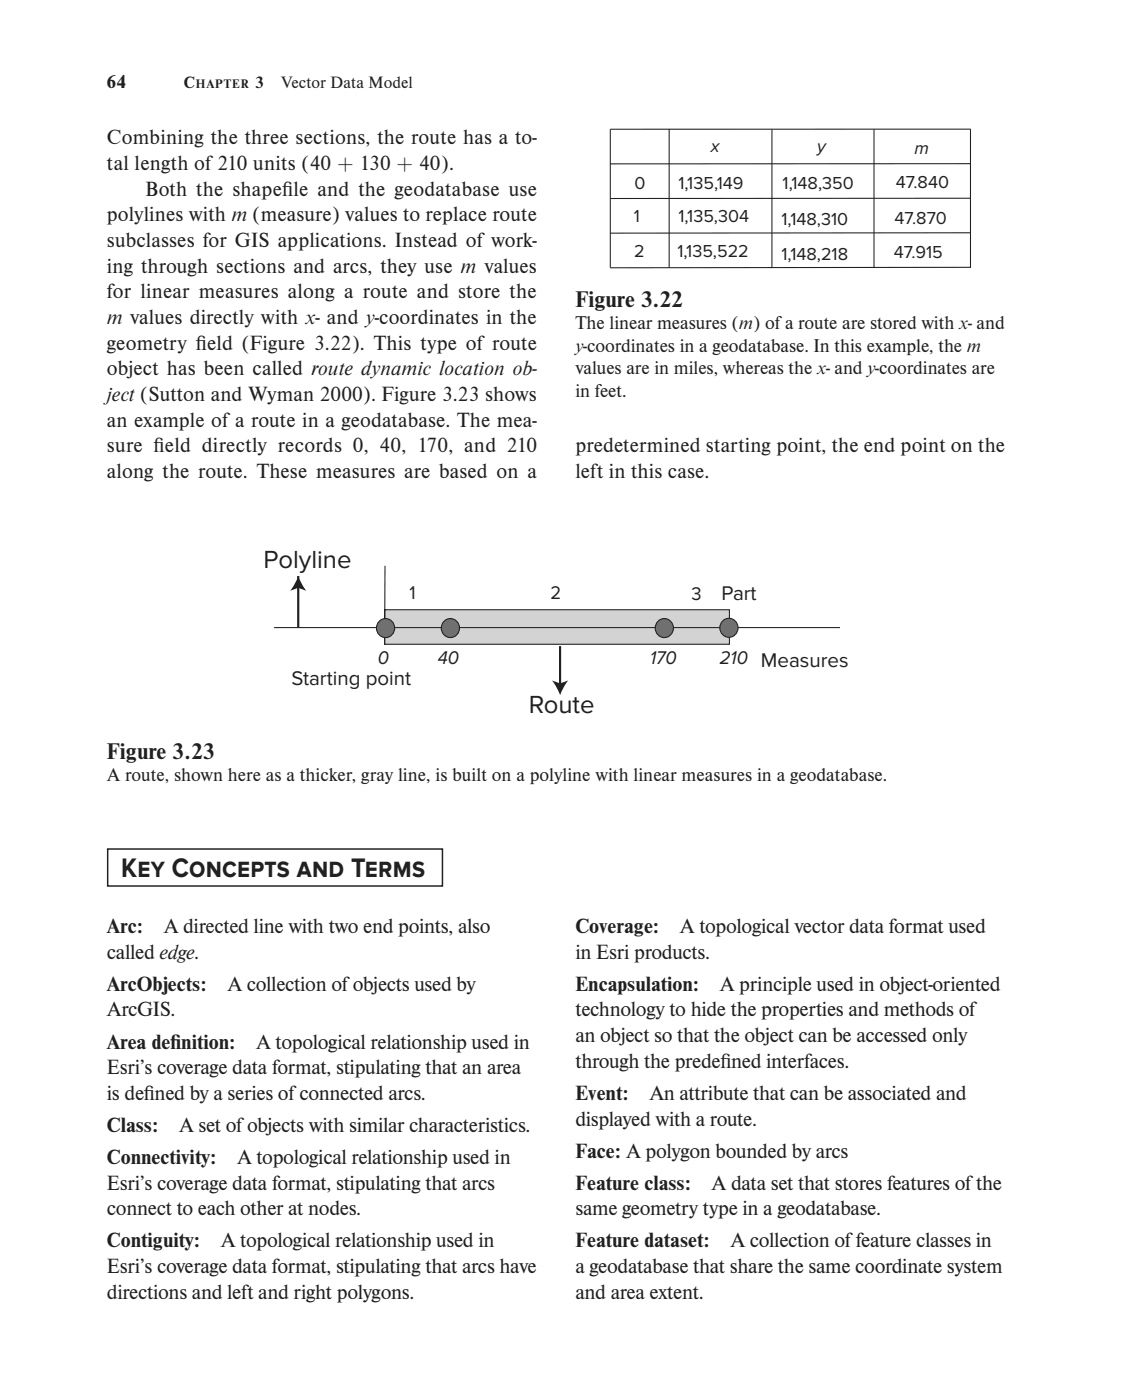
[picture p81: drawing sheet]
<svg xmlns="http://www.w3.org/2000/svg" width="188mm" height="231mm" viewBox="0 0 188 231" stroke-linecap="round" stroke-linejoin="round" font-family="sans-serif">
<defs><g id="words">
<text font-size="4.6" fill="#231f20" x="20" y="144.7">KEY CONCEPTS AND TERMS</text>
<g font-size="4.2" fill="#231f20">
<text x="43.5" y="93.8">Polyline</text>
<text x="87.2" y="117.6">Route</text>
</g>
<g font-size="3.9" fill="#231f20">
<text x="94.9" y="50.6">Figure 3.22</text>
<text x="17.6" y="125.2">Figure 3.23</text>
</g>
<g font-size="3.5" fill="#231f20">
<text x="17.6" y="23.8">Combining the three sections, the route has a to-</text>
<text x="17.6" y="28.1">tal length of 210 units (40 + 130 + 40).</text>
<text x="24" y="32.3">Both the shapef</text>
<text x="46.5" y="32.3">ile and the geodatabase use</text>
<text x="17.6" y="36.5">polylines with m (measure) values to replace route</text>
<text x="17.6" y="40.8">subclasses for GIS applications. Instead of work-</text>
<text x="17.6" y="45">ing through sections and arcs, they use m values</text>
<text x="17.6" y="49.2">for linear measures along a route and store the</text>
<text x="17.6" y="53.5">m values directly with x- and y-coordinates in the</text>
<text x="17.6" y="57.7">geometry f</text>
<text x="32.3" y="57.7">ield (Figure 3.22). This type of route</text>
<text x="17.6" y="61.9">object has been called route dynamic location ob-</text>
<text x="17.6" y="66.2">ject (Sutton and Wyman 2000). Figure 3.23 shows</text>
<text x="17.6" y="70.4">an example of a route in a geodatabase. The mea-</text>
<text x="17.6" y="74.6">sure f</text>
<text x="25.3" y="74.6">ield directly records 0, 40, 170, and 210</text>
<text x="94.9" y="74.6">predetermined starting point, the end point on the</text>
<text x="17.6" y="78.9">along the route. These measures are based on a</text>
<text x="94.9" y="78.9">left in this case.</text>
<text x="17.6" y="154">Arc:  A directed line with two end points, also</text>
<text x="94.9" y="154">Coverage:  A topological vector data format used</text>
<text x="17.6" y="158.2">called edge.</text>
<text x="94.9" y="158.2">in Esri products.</text>
<text x="17.6" y="163.5">ArcObjects:  A collection of objects used by</text>
<text x="17.6" y="167.7">ArcGIS.</text>
<text x="94.9" y="163.5">Encapsulation:  A principle used in object- oriented</text>
<text x="94.9" y="167.7">technology to hide the properties and methods of</text>
<text x="17.6" y="173">Area def</text>
<text x="28.1" y="173">inition:  A topological relationship used in</text>
<text x="94.9" y="172">an object so that the object can be accessed only</text>
<text x="17.6" y="177.2">Esri’s coverage data format, stipulating that an area</text>
<text x="94.9" y="176.2">through the predef</text>
<text x="118.8" y="176.2">ined interfaces.</text>
<text x="17.6" y="181.5">is def</text>
<text x="23.7" y="181.5">ined by a series of connected arcs.</text>
<text x="94.9" y="181.5">Event:  An attribute that can be associated and</text>
<text x="94.9" y="185.7">displayed with a route.</text>
<text x="17.6" y="186.8">Class:  A set of objects with similar characteristics.</text>
<text x="94.9" y="191">Face: A polygon bounded by arcs</text>
<text x="17.6" y="192.1">Connectivity:  A topological relationship used in</text>
<text x="17.6" y="196.3">Esri’s coverage data format, stipulating that arcs</text>
<text x="94.9" y="196.3">Feature class:  A data set that stores features of the</text>
<text x="17.6" y="200.5">connect to each other at nodes.</text>
<text x="94.9" y="200.5">same geometry type in a geodatabase.</text>
<text x="17.6" y="205.8">Contiguity:  A topological relationship used in</text>
<text x="94.9" y="205.8">Feature dataset:  A collection of feature classes in</text>
<text x="17.6" y="210.1">Esri’s coverage data format, stipulating that arcs have</text>
<text x="17.6" y="214.3">directions and left and right polygons.</text>
<text x="94.9" y="210.1">a geodatabase that share the same coordinate system</text>
<text x="94.9" y="214.3">and area extent.</text>
</g>
<g font-size="3.4" fill="#231f20">
<text x="119" y="99">Part</text>
<text x="48.1" y="113.1">Starting point</text>
</g>
<g font-size="3.2" fill="#231f20">
<text x="17.6" y="14.5">64</text>
<text x="94.9" y="54.4">The linear measures (m) of a route are stored with x- and</text>
<text x="94.9" y="58.1">y-coordinates in a geodatabase. In this example, the m</text>
<text x="94.9" y="61.8">values are in miles, whereas the x- and y-coordinates are</text>
<text x="94.9" y="65.5">in feet.</text>
<text x="17.6" y="128.9">A route, shown here as a thicker, gray line, is built on a polyline with linear measures in a geodatabase.</text>
</g>
<g font-size="3.1" fill="#231f20">
<text x="67.5" y="98.8">1</text>
<text x="90.8" y="98.8">2</text>
<text x="114" y="98.9">3</text>
<text x="62.3" y="109.6">0</text>
<text x="72.2" y="109.6">40</text>
<text x="107.2" y="109.6">170</text>
<text x="118.7" y="109.6">210 Measures</text>
</g>
<g font-size="3" fill="#231f20">
<text x="117.2" y="25.1">x</text>
<text x="134.7" y="25.1">y</text>
<text x="150.8" y="25.4">m</text>
<text x="104.6" y="31.1">0</text>
<text x="111.9" y="31.2">1,135,149</text>
<text x="129.1" y="31.1">1,148,350</text>
<text x="147.7" y="31.1">47.840</text>
<text x="104.5" y="36.7">1</text>
<text x="111.9" y="36.6">1,135,304</text>
<text x="128.9" y="37.2">1,148,310</text>
<text x="147.5" y="37">47.870</text>
<text x="104.6" y="42.3">2</text>
<text x="111.7" y="42.4">1,135,522</text>
<text x="128.9" y="42.8">1,148,218</text>
<text x="147.4" y="42.7">47.915</text>
</g>
<g font-size="2.8" fill="#231f20">
<text x="30.3" y="14.5">C</text>
<text x="42.1" y="14.5">3  Vector Data Model</text>
</g>
<text font-size="2.1" fill="#231f20" x="32.3" y="14.5">HAPTER</text>
</g></defs>
<path d="M63.4 100.6h56.9v5.7h-56.9z" fill="#d1d3d4"/>
<path d="M63.5 93.4l-.1 12.9M45.2 103.6h93.3M63.4 100.6h56.9v5.7h-56.9z" fill="none" stroke="#231f20" stroke-width=".18"/>
<circle cx="63.5" cy="103.6" r="1.54" fill="#6d6e70"/>
<circle cx="63.5" cy="103.6" r="1.54" fill="none" stroke="#231f20" stroke-width=".18"/>
<circle cx="74.2" cy="103.6" r="1.54" fill="#6d6e70"/>
<circle cx="74.2" cy="103.6" r="1.54" fill="none" stroke="#231f20" stroke-width=".18"/>
<circle cx="109.5" cy="103.6" r="1.54" fill="#6d6e70"/>
<circle cx="109.5" cy="103.6" r="1.54" fill="none" stroke="#231f20" stroke-width=".18"/>
<circle cx="120.2" cy="103.6" r="1.54" fill="#6d6e70"/>
<circle cx="120.2" cy="103.6" r="1.54" fill="none" stroke="#231f20" stroke-width=".18"/>
<path d="M49.2 95v8.5" fill="none" stroke="#231f20" stroke-width=".16"/>
<path d="M49.2 95v8.5" fill="none" stroke="#231f20" stroke-width=".35"/>
<path d="M49.2 95.1l.6 1.2 .7 1.2-1.3-.5-1.4 .5 .8-1.2z" fill="#231f20"/>
<path d="M92.4 106.6v6.4" fill="none" stroke="#231f20" stroke-width=".16"/>
<path d="M92.4 106.6v6.4" fill="none" stroke="#231f20" stroke-width=".35"/>
<path d="M91 112.3l1.4 .5 1.3-.5-.8 1.1-.5 1.3-.6-1.3z" fill="#231f20"/>
<g fill="#fff">
<path d="M70.2 140h95.6v6.3h-95.6z"/>
<path d="M17.8 140.1h55.2v6.1h-55.2z"/>
</g>
<path d="M17.8 140.1h55.2v6.1h-55.2z" fill="none" stroke="#231f20" stroke-width=".25"/>
<path d="M110.3 21.3v22.8M127.3 21.4v22.8M144.1 21.4v22.8M160 21.3v22.9M160.1 21.3h-59.5v22.9l59.5-.1M160.1 27h-59.5M160.1 32.7l-59.5 .1M160.1 38.4l-59.5 .1" fill="none" stroke="#231f20" stroke-width=".18"/>
<use href="#words"/>
</svg>
